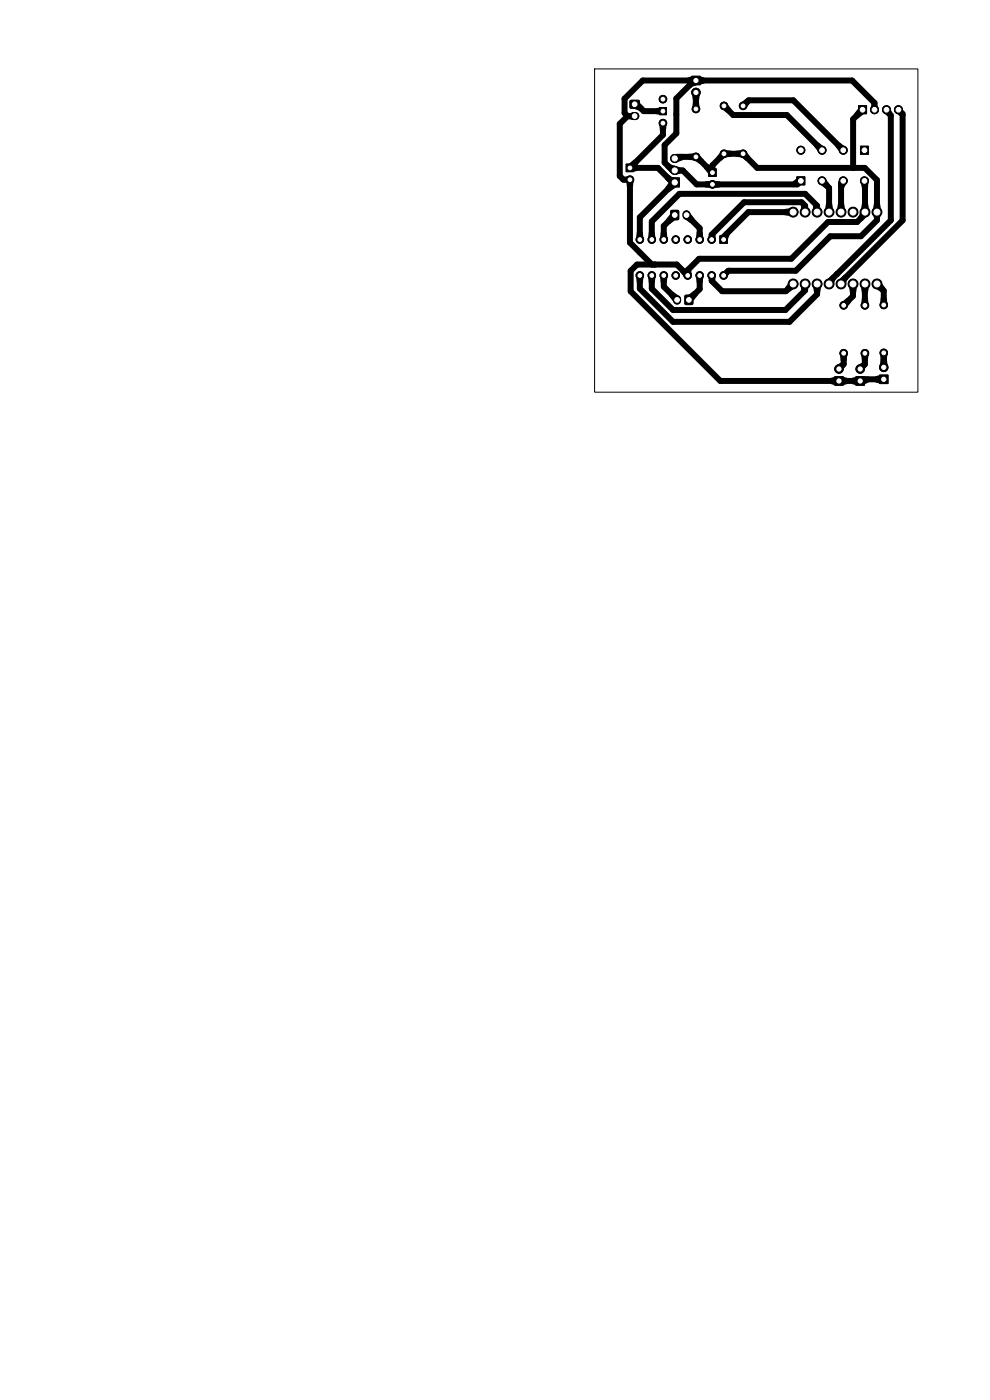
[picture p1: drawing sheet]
<svg xmlns="http://www.w3.org/2000/svg" width="210mm" height="297mm" viewBox="0 0 210 297" stroke-linecap="round" stroke-linejoin="round" font-family="sans-serif">
<g fill="#000" stroke="#000" stroke-width=".21">
<path d="M146.7 16.2h1.8v1.8h-1.8zM132.8 34.8h1.6v1.6h-1.6zM133.7 21.3h1.9v1.6h-1.9zM139.9 22.8h1.5v1.5h-1.5zM142.1 37.7h2v2h-2zM150.3 35.8h1.6v1.6h-1.6zM169 37.5h1.7v1.7h-1.7zM182.5 31h1.7v1.7h-1.7zM182.1 22.4h1.7v1.7h-1.7zM142.4 44.7h1.5v1.8h-1.5zM152.7 50h1.6v1.6h-1.6zM145.4 62.7h1.5v1.8h-1.5z"/>
<path d="M177.1 79.9h1.8v1.8h-1.8zM181.6 79.9h1.8v1.8h-1.8zM186.6 79.6h1.8v1.8h-1.8z"/>
<circle cx="147.6" cy="19.6" r=".9"/>
<circle cx="147.6" cy="19.6" r=".45"/>
<circle cx="147.6" cy="17.1" r=".45"/>
<circle cx="133.6" cy="38.1" r=".8"/>
<circle cx="133.6" cy="35.6" r=".4"/>
<circle cx="133.6" cy="38.1" r=".4"/>
<circle cx="134.6" cy="22.1" r=".5"/>
<circle cx="134.6" cy="24.6" r=".5"/>
<circle cx="140.6" cy="26.1" r=".8"/>
<circle cx="140.6" cy="21" r=".8"/>
<circle cx="140.6" cy="26.1" r=".4"/>
<circle cx="140.6" cy="21" r=".4"/>
<circle cx="140.6" cy="23.6" r=".4"/>
<circle cx="143.1" cy="33.6" r=".55"/>
<circle cx="143.1" cy="38.7" r=".55"/>
<circle cx="143.1" cy="36.2" r=".55"/>
<circle cx="147.6" cy="23.1" r=".8"/>
<circle cx="147.6" cy="33.3" r=".8"/>
<circle cx="147.6" cy="33.3" r=".4"/>
<circle cx="147.6" cy="23.1" r=".4"/>
<circle cx="151.1" cy="39.1" r=".8"/>
<circle cx="151.1" cy="39.1" r=".4"/>
<circle cx="151.1" cy="36.6" r=".4"/>
<circle cx="153.6" cy="22.5" r=".8"/>
<circle cx="153.6" cy="32.6" r=".8"/>
<circle cx="153.6" cy="32.6" r=".4"/>
<circle cx="153.6" cy="22.5" r=".4"/>
<circle cx="157.6" cy="22.5" r=".8"/>
<circle cx="157.6" cy="32.6" r=".8"/>
<circle cx="157.6" cy="32.6" r=".4"/>
<circle cx="157.6" cy="22.5" r=".4"/>
<circle cx="169.9" cy="31.9" r=".85"/>
<circle cx="169.9" cy="38.4" r=".5"/>
<circle cx="169.9" cy="31.9" r=".5"/>
<circle cx="174.4" cy="38.4" r=".85"/>
<circle cx="174.4" cy="31.9" r=".85"/>
<circle cx="174.4" cy="31.9" r=".5"/>
<circle cx="174.4" cy="38.4" r=".5"/>
<circle cx="178.9" cy="38.4" r=".85"/>
<circle cx="178.9" cy="31.9" r=".85"/>
<circle cx="178.9" cy="31.9" r=".5"/>
<circle cx="178.9" cy="38.4" r=".5"/>
<circle cx="183" cy="23.3" r=".5"/>
<circle cx="183.4" cy="38.4" r=".85"/>
<circle cx="183.4" cy="31.9" r=".5"/>
<circle cx="183.4" cy="38.4" r=".5"/>
<circle cx="185.5" cy="23.3" r=".5"/>
<circle cx="185.5" cy="23.3" r=".85"/>
<circle cx="188" cy="23.3" r=".5"/>
<circle cx="188" cy="23.3" r=".85"/>
<circle cx="190.6" cy="23.3" r=".5"/>
<circle cx="190.6" cy="23.3" r=".85"/>
<circle cx="135.7" cy="58.4" r=".8"/>
<circle cx="135.7" cy="50.8" r=".8"/>
<circle cx="135.7" cy="50.8" r=".4"/>
<circle cx="135.7" cy="58.4" r=".4"/>
<circle cx="138.3" cy="50.8" r=".8"/>
<circle cx="138.3" cy="58.4" r=".8"/>
<circle cx="138.3" cy="50.8" r=".4"/>
<circle cx="138.3" cy="58.4" r=".4"/>
<circle cx="140.8" cy="58.4" r=".8"/>
<circle cx="140.8" cy="50.8" r=".8"/>
<circle cx="140.8" cy="58.4" r=".4"/>
<circle cx="140.8" cy="50.8" r=".4"/>
<circle cx="143.1" cy="45.6" r=".5"/>
<circle cx="143.3" cy="58.4" r=".8"/>
<circle cx="143.3" cy="50.8" r=".8"/>
<circle cx="143.3" cy="58.4" r=".4"/>
<circle cx="143.3" cy="50.8" r=".4"/>
<circle cx="145.6" cy="45.6" r=".5"/>
<circle cx="145.9" cy="50.8" r=".8"/>
<circle cx="145.9" cy="58.4" r=".8"/>
<circle cx="145.9" cy="50.8" r=".4"/>
<circle cx="145.9" cy="58.4" r=".4"/>
<circle cx="148.4" cy="58.4" r=".8"/>
<circle cx="148.4" cy="50.8" r=".8"/>
<circle cx="148.4" cy="50.8" r=".4"/>
<circle cx="148.4" cy="58.4" r=".4"/>
<circle cx="151" cy="50.8" r=".8"/>
<circle cx="151" cy="58.4" r=".8"/>
<circle cx="151" cy="58.4" r=".4"/>
<circle cx="151" cy="50.8" r=".4"/>
<circle cx="153.5" cy="58.4" r=".8"/>
<circle cx="153.5" cy="50.8" r=".4"/>
<circle cx="153.5" cy="58.4" r=".4"/>
<circle cx="168.2" cy="45" r="1.05"/>
<circle cx="168.3" cy="45" r=".95"/>
<circle cx="168.3" cy="45" r=".63"/>
<circle cx="170.8" cy="45" r="1.05"/>
<circle cx="170.8" cy="45" r=".95"/>
<circle cx="170.8" cy="45" r=".63"/>
<circle cx="173.3" cy="45" r="1.05"/>
<circle cx="173.3" cy="45" r=".95"/>
<circle cx="173.3" cy="45" r=".63"/>
<circle cx="175.9" cy="45" r="1.05"/>
<circle cx="175.9" cy="45" r=".95"/>
<circle cx="175.9" cy="45" r=".63"/>
<circle cx="178.4" cy="45" r="1.05"/>
<circle cx="178.4" cy="45" r=".95"/>
<circle cx="178.4" cy="45" r=".63"/>
<circle cx="180.9" cy="45" r="1.05"/>
<circle cx="181" cy="45" r=".95"/>
<circle cx="181" cy="45" r=".63"/>
<circle cx="183.5" cy="45" r="1.05"/>
<circle cx="183.5" cy="45" r=".95"/>
<circle cx="183.5" cy="45" r=".63"/>
<circle cx="186" cy="45" r="1.05"/>
<circle cx="186" cy="45" r=".95"/>
<circle cx="186" cy="45" r=".63"/>
<circle cx="143.6" cy="63.6" r=".5"/>
<circle cx="146.1" cy="63.6" r=".5"/>
<circle cx="168.2" cy="60.2" r="1.05"/>
<circle cx="168.3" cy="60.2" r=".95"/>
<circle cx="168.3" cy="60.2" r=".63"/>
<circle cx="170.8" cy="60.2" r="1.05"/>
<circle cx="170.8" cy="60.2" r=".95"/>
<circle cx="170.8" cy="60.2" r=".63"/>
<circle cx="173.3" cy="60.2" r="1.05"/>
<circle cx="173.3" cy="60.2" r=".95"/>
<circle cx="173.3" cy="60.2" r=".63"/>
<circle cx="175.9" cy="60.2" r="1.05"/>
<circle cx="175.9" cy="60.2" r=".95"/>
<circle cx="175.9" cy="60.2" r=".63"/>
<circle cx="178" cy="78.3" r=".9"/>
<circle cx="178" cy="78.3" r=".45"/>
<circle cx="178.4" cy="60.2" r="1.05"/>
<circle cx="178.4" cy="60.2" r=".95"/>
<circle cx="178.4" cy="60.2" r=".63"/>
<circle cx="179" cy="64.8" r=".4"/>
<circle cx="179" cy="74.9" r=".4"/>
<circle cx="179" cy="74.9" r=".8"/>
<circle cx="179" cy="64.8" r=".8"/>
<circle cx="180.9" cy="60.2" r="1.05"/>
<circle cx="181" cy="60.2" r=".95"/>
<circle cx="181" cy="60.2" r=".63"/>
<circle cx="182.5" cy="78.3" r=".9"/>
<circle cx="182.5" cy="78.3" r=".45"/>
<circle cx="183.5" cy="74.9" r=".8"/>
<circle cx="183.5" cy="64.8" r=".8"/>
<circle cx="183.5" cy="64.8" r=".4"/>
<circle cx="183.5" cy="74.9" r=".4"/>
<circle cx="183.5" cy="60.2" r="1.05"/>
<circle cx="183.5" cy="60.2" r=".95"/>
<circle cx="183.5" cy="60.2" r=".63"/>
<circle cx="186" cy="60.2" r="1.05"/>
<circle cx="186" cy="60.2" r=".95"/>
<circle cx="186" cy="60.2" r=".63"/>
<circle cx="187.5" cy="74.9" r=".8"/>
<circle cx="187.5" cy="64.7" r=".8"/>
<circle cx="187.5" cy="74.9" r=".4"/>
<circle cx="187.5" cy="64.7" r=".4"/>
<circle cx="187.5" cy="77.9" r=".9"/>
<circle cx="187.5" cy="77.9" r=".45"/>
<circle cx="178" cy="80.8" r=".45"/>
<circle cx="182.5" cy="80.8" r=".45"/>
<circle cx="187.5" cy="80.5" r=".45"/>
</g>
<path d="M134.5 24.6h.3M145.6 45.5v.3M143.6 63.5v.3" fill="none" stroke="#000" stroke-width="1.7"/>
<path d="M143.1 36.2h.1M143.1 33.6h.1" fill="none" stroke="#000" stroke-width="1.9"/>
<path d="M126.1 14.6h68.6v68.6h-68.6z" fill="none" stroke="#000" stroke-width=".21"/>
<g fill="none" stroke="#000" stroke-width="1.3">
<path d="M147.3 17.1l-3.8 3.8v7.4l-2.5 2.5v3.7l1.7 1.7h2.1l3 2.9h21.3l.8-.7M147.6 19.6v3.5M133.1 24.6l-1.6 1.7v11l.7 .8h1.4v13.4l4.7 4.6M133.1 24.6h1.5M134.6 22.1h.5l1.5 1.5h4M140.6 26.1v2.5l-7 7h6l3.1 3.1h.4l-7.4 7.4v4.7M143.1 33.6l.4-.3h4.3l3.3 3.3M150.9 36.6h.2M151.1 36.6v-1.5l2.5-2.5h4l3 3h22.8l2.6 2.6v8.5l-3.4 3.4h-6.5l-7.3 7.3h-14.3l-1 1M153.6 22.5l1.9 1.9h11.4l7.5 7.5M157.6 22.5l1.2-1.2h9.5l10.6 10.6M174.4 38.4l1.5 1.5v5.1"/>
<path d="M178.9 38.4l-.5 .4v6.2M183 23.3l-2 2v10.3M183.1 31.6l.3 .3M183.4 38.4l.1 .1v6.9l-1.7 1.7h-6.1l-7.8 7.8h-19.6l-2.4 2.4v1.1l-2.3-2.3h-8.5l-1.3 1.4v4.3l19 19h29.7l.3-.3h4.7M185.5 23.3v-1.5l-4.7-4.7h-44.5l-3.8 3.8v3.1l.6 .6M188 23.3v.3l1 .9v22.2l-13.1 13.1v.4M190.6 23.3l.9 .9v22.6l-13.1 13v.4M135.7 58.4v2.8l7.1 7.1h24.7l5.8-5.9v-2.2M138.3 58.4v2.9l4.5 4.5h23.8l4.2-4.2v-1.4M140.8 58.4v2.4l2.8 2.8M143.1 45.6l-2.3 2.3v2.9M145.6 45.6l2.8 2.8v2.4"/>
<path d="M148.4 58.4v2.9l-2.3 2.3M151 58.4v1.2l2.2 2.2h13.5l1.5-1.6M168.2 45h-9.5l-5.2 5.2v.6M170.8 45v-1.3l-.8-.8h-12.2l-6.8 6.9v1M173.3 45v-1.3l-2.5-2.6h-26.7l-5.8 5.9v3.8M177.5 58.1h.1M183.4 44.9l.1 .1M179 74.9v2.4l-1 1M180.9 60.2v2.6l-1.9 2M183.5 60.3v4.5M183.5 74.9v2.4l-1 1M183.5 60.2v.1"/>
<path d="M186 60.2l1.5 1.5v3M187.5 74.9v3M182 80.9h.1"/>
</g>
<g fill="#000">
<path d="M145.8 16.4l.9-.2 .9 .9-.9 .9-.9-.3zM146.7 16.6l.9 .5 .3 .9-1.4 .7-.9-.9zM146.7 19.6h1.8l-.2 1.8h-1.3zM147.6 17.1l.9-.9 .9 .2v1.3l-.9 .3zM132.5 37.5l1.1-.2v.8l-.3 .8-1.6-.5zM132.5 24.4l1.7-.6 .4 .8-.3 .9-1-.2zM132.8 38.1h1.6l-.1 1.6h-1.3zM133.6 35.6l.8-.8 .8 .2v1.2l-.8 .2zM133.3 34.8l1.2-1 .9 .9-1 1.2-.8-.3zM134.6 22.1l1-.3 1.1 1-.9 .9-1.4-.7zM139.1 22.9l.8-.1 .7 .8-.7 .7-.8-.1zM139.8 26.1h1.6l-.1 1.6h-1.3z"/>
<path d="M141.9 37.1a1.44 1.44 0 0 0 1.3 .5l.2 .2-.3 .9-1 .5-1.1-1.3zM141.1 35.5l.9-.9 .5 .4 1.1 .3-.5 .9-.7 .6zM142.1 38.4l1 .3 .4 1-1.5 1.1-.9-.9zM143.4 35.2l2 .7a2.39 2.39 0 0 1-2 1.2 1.96 1.96 0 0 1 0-1.9zM143.1 32.7l1.9-.1v1.3l-1.6 .6-.3-.9zM146 32.6l1.6-.1v1.6l-1.6-.2zM147.6 33.3l.6-.6 1.1 1.2-.9 .9-1.3-1zM147 21.5h1.3l.1 1.6h-1.6zM150.2 34.8l1.3 1-.4 .8-.8 .3-1-1.2zM150.7 34.6l1.2 1.2-.8 .8-.8-.8zM149.5 38.5l1.6-.2v1.6l-1.6-.1zM151.1 38.3l1.6 .2v1.3l-1.6 .1z"/>
<path d="M153 32.1l1.1 1.1-1.2 1-.9-.9zM153.6 31.8l1.6 .2v1.3l-1.6 .1zM153.6 22.5l.6-.6 1 1.2-.9 .9-1.3-1zM156 32l1.6-.2v1.6l-1.6-.1zM157.6 32.6l.6-.5 1 1.2-.9 .9-1.2-1zM157.1 21.9l1.2-1 .9 .9-1 1.2zM168.2 38.5l.8-.7 .9 .6 .2 .8-1.9 .5zM172.7 31.1l.9-.9 1.4 1.1-1.2 1.2zM174.4 38.4l.6-.6 1 1.3-.9 .9-1.3-1zM177.2 31.1l.9-.9 1.4 1.1-1.2 1.2zM178 38.4a2.13 2.13 0 0 1 1.7 .3l-.7 1.2h-1.2zM182.1 22.9l.9 .4 .3 .8-1.3 1.1-.9-.9z"/>
<path d="M182.5 38.4h1.7l-.1 1.6h-1.2zM185.8 21.2l.5 1.8a2.12 2.12 0 0 1-1.6 .3l.2-1.2zM188 23.3l.8-.3 .8 1.6h-1.3l-.8-.7zM190.6 23.3l.8-.3 .7 1.6h-1.3l-.8-.7zM135.1 49.2h1.3l.1 1.6h-1.6zM134.9 58.4h1.6l-.1 1.6h-1.3zM137.6 49.2h1.3l.2 1.6h-1.6zM137.5 58.4h1.6l-.2 1.6h-1.3zM140.2 49.2h1.2l.2 1.6h-1.6zM140 58.4h1.6l-.2 1.6h-1.2zM142.3 45.3l.8 .3 .2 1-1.2 .9-.8-.9zM144.3 57.8l.9-.9 1.2 1-1.1 1.1z"/>
<path d="M145.8 56.5l.9 .9v1h-.8l-.7-.3zM145.6 45.6l.8-.4 .9 1.2-.8 .9-1.1-.7zM147.8 49.2h1.3l.1 1.6h-1.6zM147.6 58.4h1.6l-.1 1.6h-1.3zM150.9 49l.9 .8v1h-.8l-.8-.3zM150.2 58.7l.8-.3 .8 .1-.1 1-.8 .8zM153.8 49l.9 .9-.4 1.1-.8-.2-.5-.8zM153.2 57.7l1.5-.9v1.3l-.5 .6-.7-.3zM167.6 59.6l1.3 1.3-1.5 1.1-.9-.9zM166.3 44.4l1.9-.3v1.8l-1.9-.3zM169.9 43.7l.9-.9 .9 1.8a2.39 2.39 0 0 1-1.9 .4zM172.5 43.7l.9-.9 .8 1.8a2.39 2.39 0 0 1-1.8 .4z"/>
<path d="M175.2 43.1h1.3l.3 1.9h-1.9zM175.2 59.6l1.3-1.3 .9 .9-.7 1.4a2.39 2.39 0 0 1-1.5-1zM177.8 43.1h1.2l.4 1.9h-1.9zM177.8 59.5l1.3-1.2 .8 .9-.6 1.4a2.37 2.37 0 0 1-1.6-1zM182.6 44.6a2.39 2.39 0 0 1 1.6 1.1l-1.4 1.3-.8-.9zM182.9 43.1h1.2l.3 1.9h-1.9zM185.4 43.1h1.3l.3 1.9h-1.9zM186 60.2l.7-.6 1.1 1.5-.9 .9-1.5-1.1zM185.2 45.4l.8-.4 .9 .4-.6 1.9a2.33 2.33 0 0 1-1.1-1.9zM141.9 62.8l.9-.9 1.1 .8-.3 .9-.8 .4zM145.9 62.6l1.2-.9 .9 .9-1 1.4-.9-.4zM169.8 60.2h.1a2.39 2.39 0 0 1 1.8 .4l-.9 1.8-.9-.9z"/>
<path d="M172.4 60.2h1.9l-.3 1.9h-1.3zM176.2 80.2l.9-.3 .9 .9-.9 .9-.9-.2zM178 80.8l.9-.9 .9 .3v1.2l-.9 .3zM177.3 77.6l1-.7h1.3l-.8 1.7a2.25 2.25 0 0 1-1.5-1zM178.4 64.2l1.3-1 .8 .9-1 1.2zM178.2 74.9h1.6l-.2 1.6h-1.3zM180.7 80.2l.9-.3 .9 .9-.9 .9-.9-.2zM180 60.2h1.9l-.3 1.9h-1.3zM181.8 77.6l1-.7h1.3l-.8 1.7a2.25 2.25 0 0 1-1.5-1zM182.8 63.2h1.3l.2 1.6h-1.6zM182.7 74.9h1.6l-.2 1.6h-1.3zM182.4 79.9l1.9-.1v1.3l-.9 .5-.9-.8z"/>
<path d="M182.5 60.2h1.9l-.3 1.9h-1.3zM185.7 79.8l.9-.2 .9 .9-.9 .9-.9-.3zM186.8 63.1h1.3l.2 1.6h-1.6zM186.8 76.1h1.3l.3 1.8h-1.8zM186.7 74.9h1.6l-.2 1.6h-1.3z"/>
</g>
<g fill="#fff" stroke="#fff" stroke-width=".21">
<circle cx="153.6" cy="32.6" r=".4"/>
<circle cx="153.6" cy="22.5" r=".4"/>
<circle cx="140.6" cy="23.6" r=".4"/>
<circle cx="140.6" cy="26.1" r=".4"/>
<circle cx="140.6" cy="21" r=".4"/>
<circle cx="183" cy="23.3" r=".5"/>
<circle cx="185.5" cy="23.3" r=".5"/>
<circle cx="188" cy="23.3" r=".5"/>
<circle cx="190.6" cy="23.3" r=".5"/>
<circle cx="151.1" cy="36.6" r=".4"/>
<circle cx="151.1" cy="39.1" r=".4"/>
<circle cx="153.5" cy="50.8" r=".4"/>
<circle cx="151" cy="50.8" r=".4"/>
<circle cx="148.4" cy="50.8" r=".4"/>
<circle cx="145.9" cy="50.8" r=".4"/>
<circle cx="143.3" cy="50.8" r=".4"/>
<circle cx="140.8" cy="50.8" r=".4"/>
<circle cx="138.3" cy="50.8" r=".4"/>
<circle cx="135.7" cy="50.8" r=".4"/>
<circle cx="135.7" cy="58.4" r=".4"/>
<circle cx="138.3" cy="58.4" r=".4"/>
<circle cx="140.8" cy="58.4" r=".4"/>
<circle cx="143.3" cy="58.4" r=".4"/>
<circle cx="145.9" cy="58.4" r=".4"/>
<circle cx="148.4" cy="58.4" r=".4"/>
<circle cx="151" cy="58.4" r=".4"/>
<circle cx="153.5" cy="58.4" r=".4"/>
<circle cx="183.4" cy="31.9" r=".5"/>
<circle cx="183.4" cy="38.4" r=".5"/>
<circle cx="178.9" cy="31.9" r=".5"/>
<circle cx="178.9" cy="38.4" r=".5"/>
<circle cx="134.6" cy="22.1" r=".5"/>
<circle cx="134.6" cy="24.6" r=".5"/>
<circle cx="143.1" cy="38.7" r=".55"/>
<circle cx="143.1" cy="36.2" r=".55"/>
<circle cx="143.1" cy="33.6" r=".55"/>
<circle cx="157.6" cy="32.6" r=".4"/>
<circle cx="157.6" cy="22.5" r=".4"/>
<circle cx="147.6" cy="17.1" r=".45"/>
<circle cx="147.6" cy="19.6" r=".45"/>
<circle cx="143.1" cy="45.6" r=".5"/>
<circle cx="145.6" cy="45.6" r=".5"/>
<circle cx="147.6" cy="33.3" r=".4"/>
<circle cx="147.6" cy="23.1" r=".4"/>
<circle cx="133.6" cy="35.6" r=".4"/>
<circle cx="133.6" cy="38.1" r=".4"/>
<circle cx="169.9" cy="38.4" r=".5"/>
<circle cx="169.9" cy="31.9" r=".5"/>
<circle cx="174.4" cy="38.4" r=".5"/>
<circle cx="174.4" cy="31.9" r=".5"/>
<circle cx="146.1" cy="63.6" r=".5"/>
<circle cx="143.6" cy="63.6" r=".5"/>
<circle cx="182.5" cy="80.8" r=".45"/>
<circle cx="182.5" cy="78.3" r=".45"/>
<circle cx="179" cy="64.8" r=".4"/>
<circle cx="179" cy="74.9" r=".4"/>
<circle cx="183.5" cy="64.8" r=".4"/>
<circle cx="183.5" cy="74.9" r=".4"/>
<circle cx="187.5" cy="64.7" r=".4"/>
<circle cx="187.5" cy="74.9" r=".4"/>
<circle cx="187.5" cy="80.5" r=".45"/>
<circle cx="187.5" cy="77.9" r=".45"/>
<circle cx="178" cy="80.8" r=".45"/>
<circle cx="178" cy="78.3" r=".45"/>
<circle cx="168.3" cy="45" r=".63"/>
<circle cx="170.8" cy="45" r=".63"/>
<circle cx="173.3" cy="45" r=".63"/>
<circle cx="175.9" cy="45" r=".63"/>
<circle cx="181" cy="45" r=".63"/>
<circle cx="178.4" cy="45" r=".63"/>
<circle cx="186" cy="60.2" r=".63"/>
<circle cx="186" cy="45" r=".63"/>
<circle cx="183.5" cy="60.2" r=".63"/>
<circle cx="181" cy="60.2" r=".63"/>
<circle cx="178.4" cy="60.2" r=".63"/>
<circle cx="175.9" cy="60.2" r=".63"/>
<circle cx="173.3" cy="60.2" r=".63"/>
<circle cx="170.8" cy="60.2" r=".63"/>
<circle cx="168.3" cy="60.2" r=".63"/>
<circle cx="183.5" cy="45" r=".63"/>
</g>
</svg>
